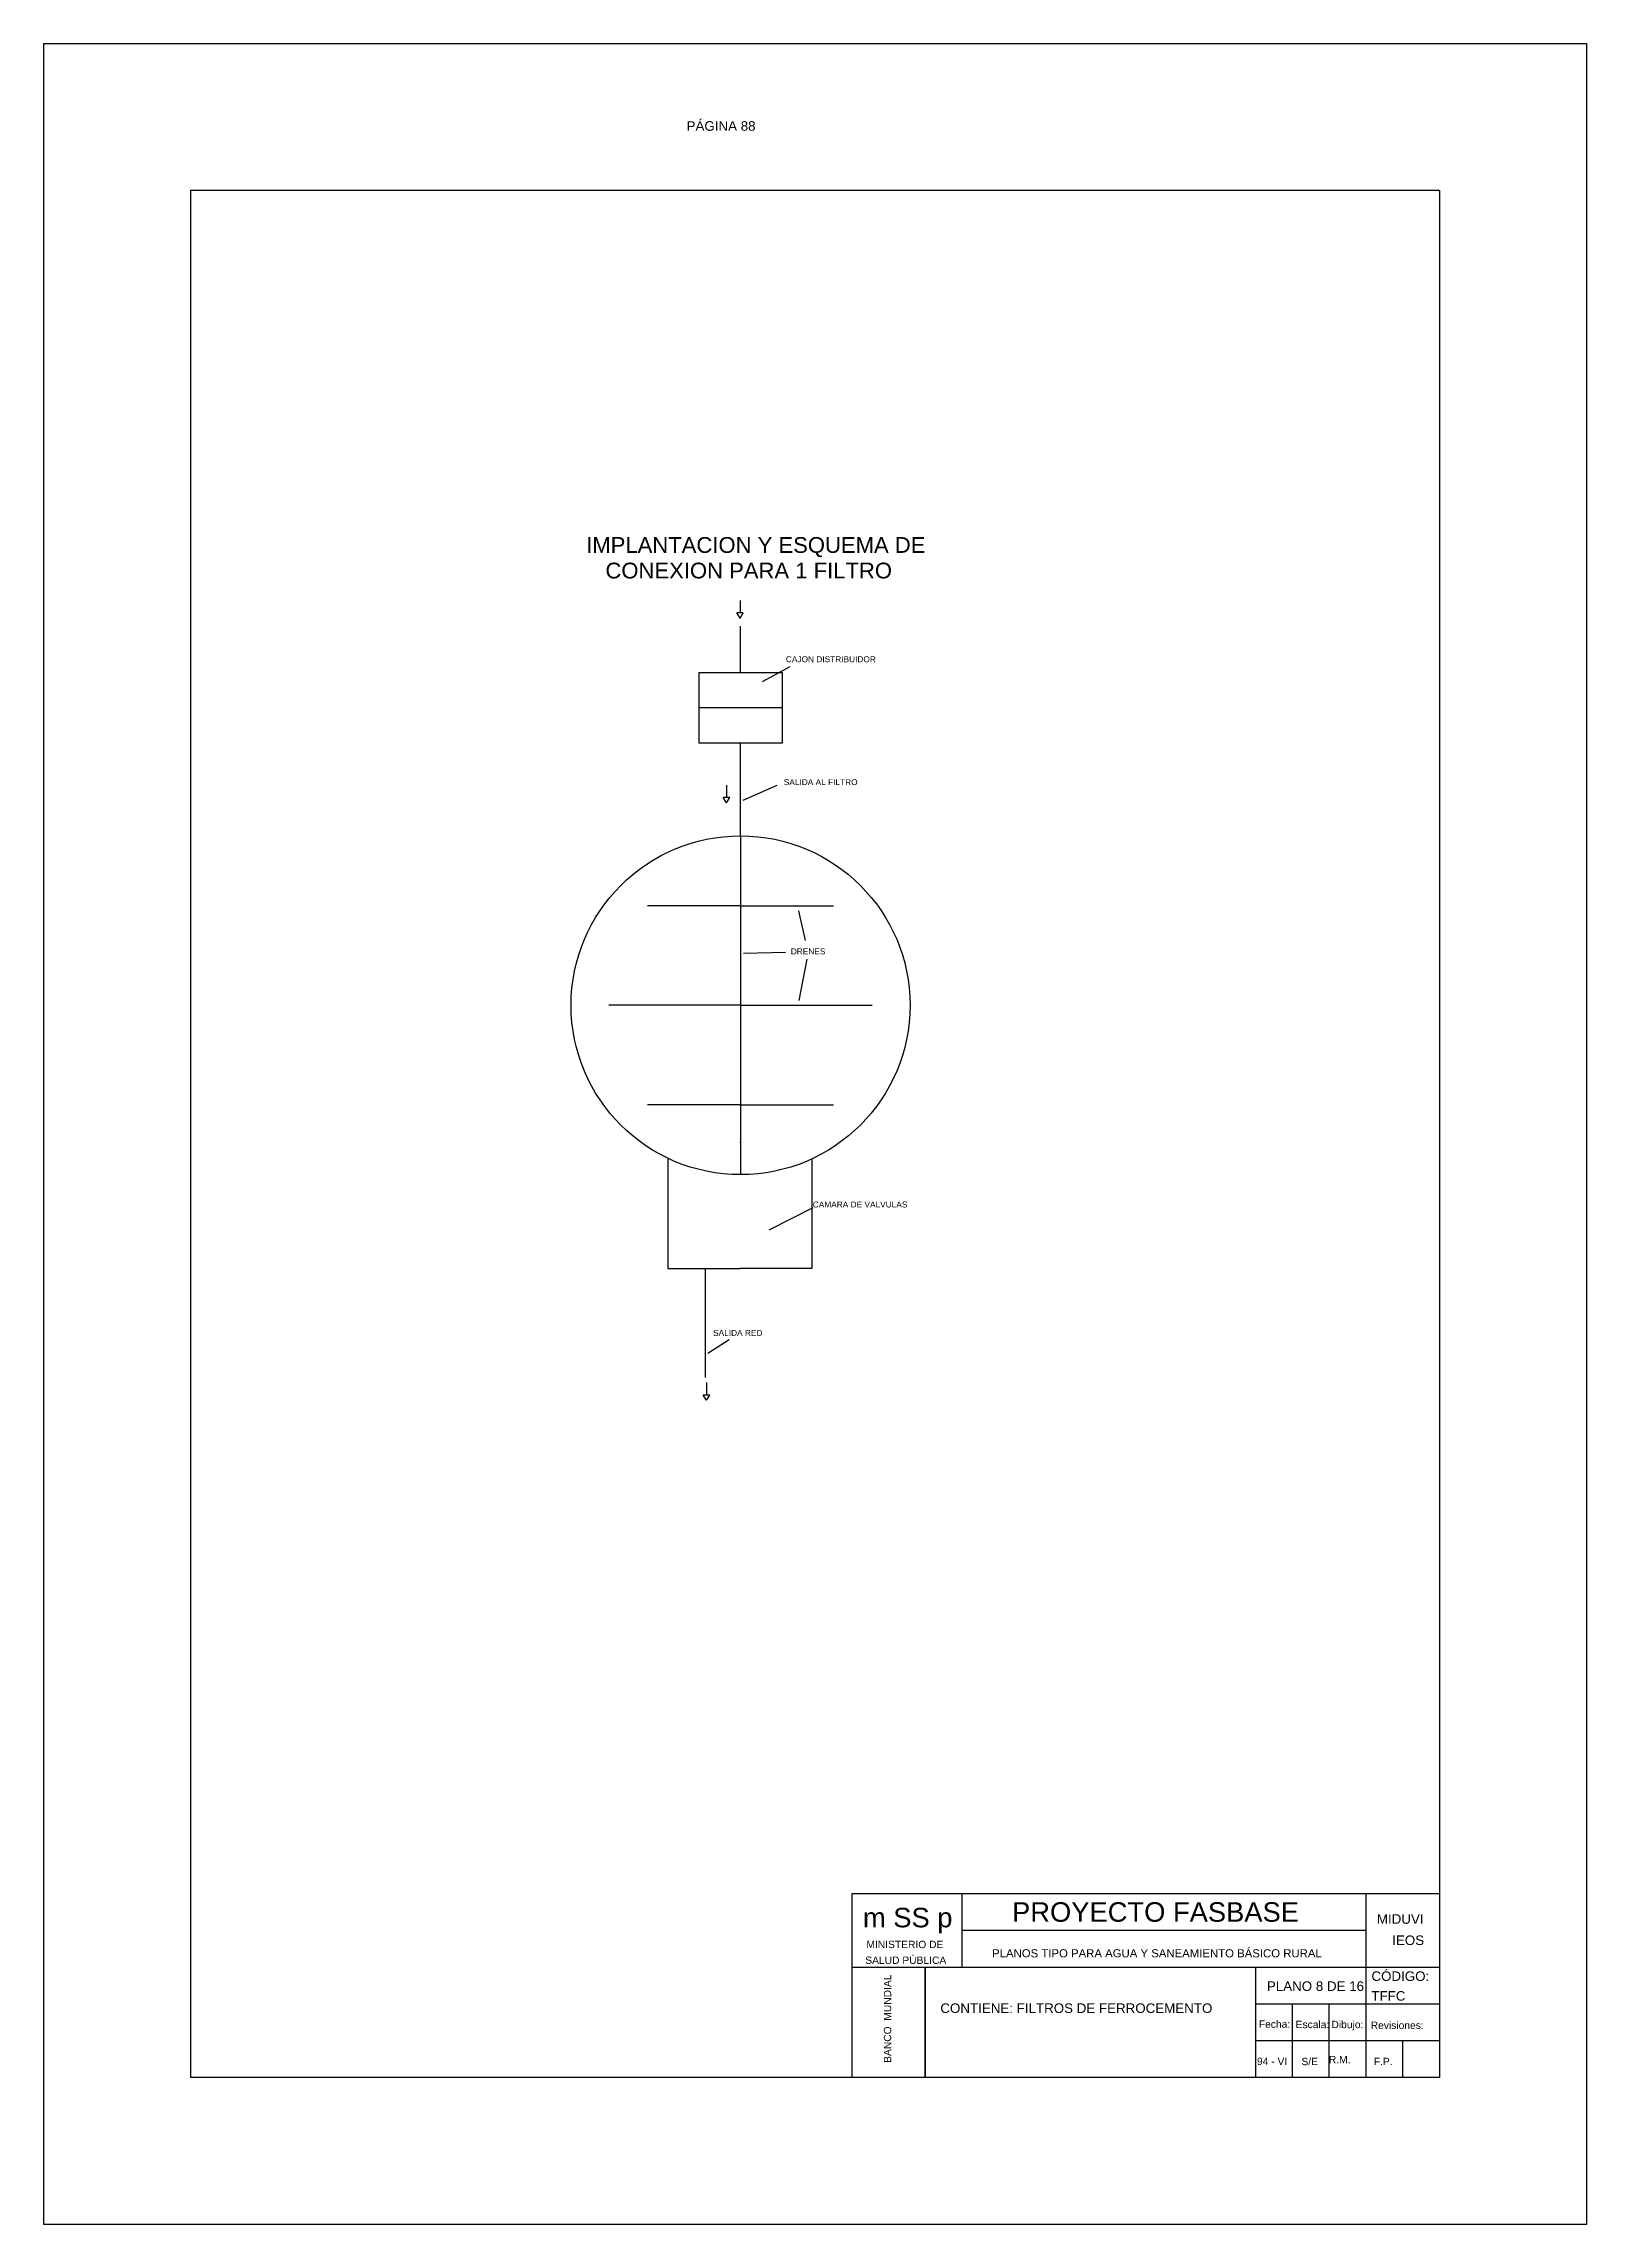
# Model space of a CAD drawing. Header units: metres. Extents: x 1959 to 4131, y 3282 to 4313.
# Drawn here: x 2889.83 to 2910.83, y 4281.15 to 4310.85 of the extents above; entities that cross this region are included whole.
import ezdxf
from ezdxf.enums import TextEntityAlignment as Align

# ---------------------------------------------------------------- set-up
doc = ezdxf.new("R2010")
doc.units = ezdxf.units.M
doc.linetypes.add('ACAD_ISO02W100', pattern=[15, 12, -3])
doc.layers.add('Dibujo', color=7, linetype='Continuous')
doc.styles.add('Annotative', font='arial.ttf')
doc.styles.get("Standard").update_dxf_attribs({"font": 'arial.ttf'})

msp = doc.modelspace()

# ---------------------------------------------------------------- linework, layer by layer
for p, q in [((2899.306, 4303.267), (2899.306, 4303.097)), ((2899.306, 4303.025), (2899.261, 4303.097)), ((2899.351, 4303.097), (2899.261, 4303.097)), ((2899.306, 4303.025), (2899.351, 4303.097)), ((2899.313, 4302.284), (2899.313, 4302.915)), ((2899.982, 4302.364), (2899.607, 4302.157)), ((2899.879, 4301.803), (2898.748, 4301.803)), ((2899.313, 4300.06), (2899.313, 4301.322)), ((2899.121, 4300.511), (2899.076, 4300.583)), ((2899.166, 4300.583), (2899.076, 4300.583)), ((2899.121, 4300.752), (2899.121, 4300.583)), ((2899.121, 4300.511), (2899.166, 4300.583)), ((2899.805, 4300.746), (2899.342, 4300.541)), ((2899.313, 4300.06), (2899.313, 4295.446)), ((2899.313, 4299.108), (2898.048, 4299.108)), ((2899.313, 4299.108), (2900.578, 4299.108)), ((2900.199, 4298.636), (2900.106, 4299.04)), ((2899.926, 4298.473), (2899.354, 4298.46)), ((2900.217, 4298.381), (2900.106, 4297.818)), ((2899.313, 4297.753), (2897.519, 4297.753)), ((2899.313, 4297.753), (2901.107, 4297.753)), ((2899.313, 4296.397), (2898.048, 4296.397)), ((2899.313, 4296.397), (2900.578, 4296.397)), ((2900.296, 4294.996), (2899.697, 4294.692)), ((2898.832, 4294.167), (2898.832, 4292.683)), ((2899.16, 4293.197), (2898.87, 4293.008)), ((2898.848, 4292.614), (2898.848, 4292.444)), ((2898.848, 4292.373), (2898.803, 4292.444)), ((2898.893, 4292.444), (2898.803, 4292.444)), ((2898.848, 4292.373), (2898.893, 4292.444))]:
    msp.add_line(p, q)
msp.add_lwpolyline([(2898.748, 4302.284), (2899.879, 4302.284), (2899.879, 4301.322), (2898.748, 4301.322)], close=True)
for points in [[(2899.303, 4295.889), (2899.313, 4295.889)], [(2898.322, 4295.669), (2898.322, 4294.167), (2899.303, 4294.167)], [(2900.285, 4295.66), (2900.285, 4294.167), (2899.303, 4294.167)]]:
    msp.add_lwpolyline(points)
msp.add_circle((2899.313, 4297.753), 2.307)
at = {"layer": 'Dibujo', "color": 0, "linetype": 'ByBlock'}
for p, q in [((2889.827, 4310.85), (2910.827, 4310.85)), ((2889.827, 4281.15), (2889.827, 4310.85)), ((2889.827, 4310.85), (2892.827, 4310.85)), ((2889.827, 4310.85), (2892.327, 4310.85)), ((2910.827, 4310.85), (2910.827, 4281.15)), ((2891.827, 4308.85), (2891.827, 4283.15)), ((2908.827, 4308.85), (2891.827, 4308.85)), ((2908.827, 4308.85), (2908.827, 4283.15)), ((2900.827, 4285.65), (2900.827, 4283.15)), ((2908.827, 4285.65), (2900.827, 4285.65)), ((2902.327, 4285.65), (2902.327, 4284.65)), ((2907.827, 4283.15), (2907.827, 4285.65)), ((2907.827, 4285.15), (2902.327, 4285.15)), ((2908.827, 4284.65), (2900.827, 4284.65)), ((2901.827, 4284.65), (2901.827, 4283.15)), ((2901.827, 4283.15), (2901.827, 4284.65)), ((2906.327, 4283.15), (2906.327, 4284.65)), ((2908.827, 4284.15), (2906.327, 4284.15)), ((2906.827, 4283.15), (2906.827, 4284.15)), ((2907.327, 4283.15), (2907.327, 4284.15)), ((2908.827, 4283.65), (2906.327, 4283.65)), ((2908.327, 4283.15), (2908.327, 4283.65)), ((2908.827, 4283.15), (2891.827, 4283.15)), ((2910.827, 4281.15), (2889.827, 4281.15))]:
    msp.add_line(p, q, dxfattribs=at)

# ---------------------------------------------------------------- texts
at = {"attachment_point": 1}
for s, insert, char_height in [('\\pi0.653,t3.3246;CAJON DISTRIBUIDOR', (2899.277, 4302.506), 0.08096), ('\\pi0.76439,t3.436;SALIDA AL FILTRO', (2899.137, 4300.832), 0.08096), ('\\pi1.0338,t3.7053;DRENES', (2898.963, 4298.527), 0.08096), ('CAMARA DE VALVULAS ', (2900.296, 4295.08), 0.08096), ('SALIDA RED', (2898.939, 4293.331), 0.081)]:
    msp.add_mtext_dynamic_manual_height_columns(s, width=2.52423, gutter_width=12.5, heights=[0], dxfattribs=dict(at, insert=insert, char_height=char_height))
at = {"layer": 'Dibujo', "linetype": 'ACAD_ISO02W100'}
for s, p in [('IMPLANTACION Y ESQUEMA DE', (2897.212, 4303.914)), ('CONEXION PARA 1 FILTRO', (2897.474, 4303.566))]:
    msp.add_text(s, height=0.21478, dxfattribs=at).set_placement(p)
at = {"layer": 'Dibujo', "color": 0, "linetype": 'ByBlock'}
for s, height, p in [('m SS p', 0.2662, (2900.979, 4285.195)), ('PROYECTO FASBASE', 0.26624, (2903.009, 4285.271)), ('PLANOS TIPO PARA AGUA Y SANEAMIENTO BÁSICO RURAL', 0.11076, (2902.737, 4284.786))]:
    msp.add_text(s, height=height, dxfattribs=at).set_placement(p)
at = {"layer": 'Dibujo', "color": 0, "linetype": 'ByBlock', "style": 'Annotative'}
for s, p in [('MIDUVI', (2907.975, 4285.244)), ('IEOS', (2908.184, 4284.954)), ('CÓDIGO:', (2907.901, 4284.465)), ('PLANO 8 DE 16', (2906.478, 4284.329)), ('TFFC', (2907.9, 4284.196)), ('CONTIENE: FILTROS DE FERROCEMENTO', (2902.033, 4284.029))]:
    msp.add_text(s, height=0.13, dxfattribs=at).set_placement(p)
at = {"layer": 'Dibujo', "color": 0, "linetype": 'ByBlock'}
for s, p in [('SALUD PÚBLICA', (2901.562, 4284.697)), ('MINISTERIO DE', (2901.55, 4284.912)), ('Fecha:', (2906.581, 4283.827)), ('Escala:', (2907.098, 4283.822)), ('Dibujo:', (2907.574, 4283.822)), ('Revisiones:', (2908.252, 4283.811)), ('94 - VI', (2906.549, 4283.32)), ('S/E', (2907.061, 4283.318)), ('R.M.', (2907.469, 4283.345)), ('F.P.', (2908.061, 4283.318))]:
    msp.add_text(s, height=0.1, dxfattribs=at).set_placement(p, align=Align.CENTER)
msp.add_text('BANCO  MUNDIAL', height=0.1, rotation=90, dxfattribs=at).set_placement((2901.364, 4283.951), align=Align.CENTER)
at = {"layer": 'Dibujo', "color": 0, "linetype": 'ByBlock', "insert": (2898.579, 4309.793), "char_height": 0.13, "width": 2.90393, "attachment_point": 1}
msp.add_mtext('PÁGINA 88', dxfattribs=at)

doc.saveas('drawing.dxf')
